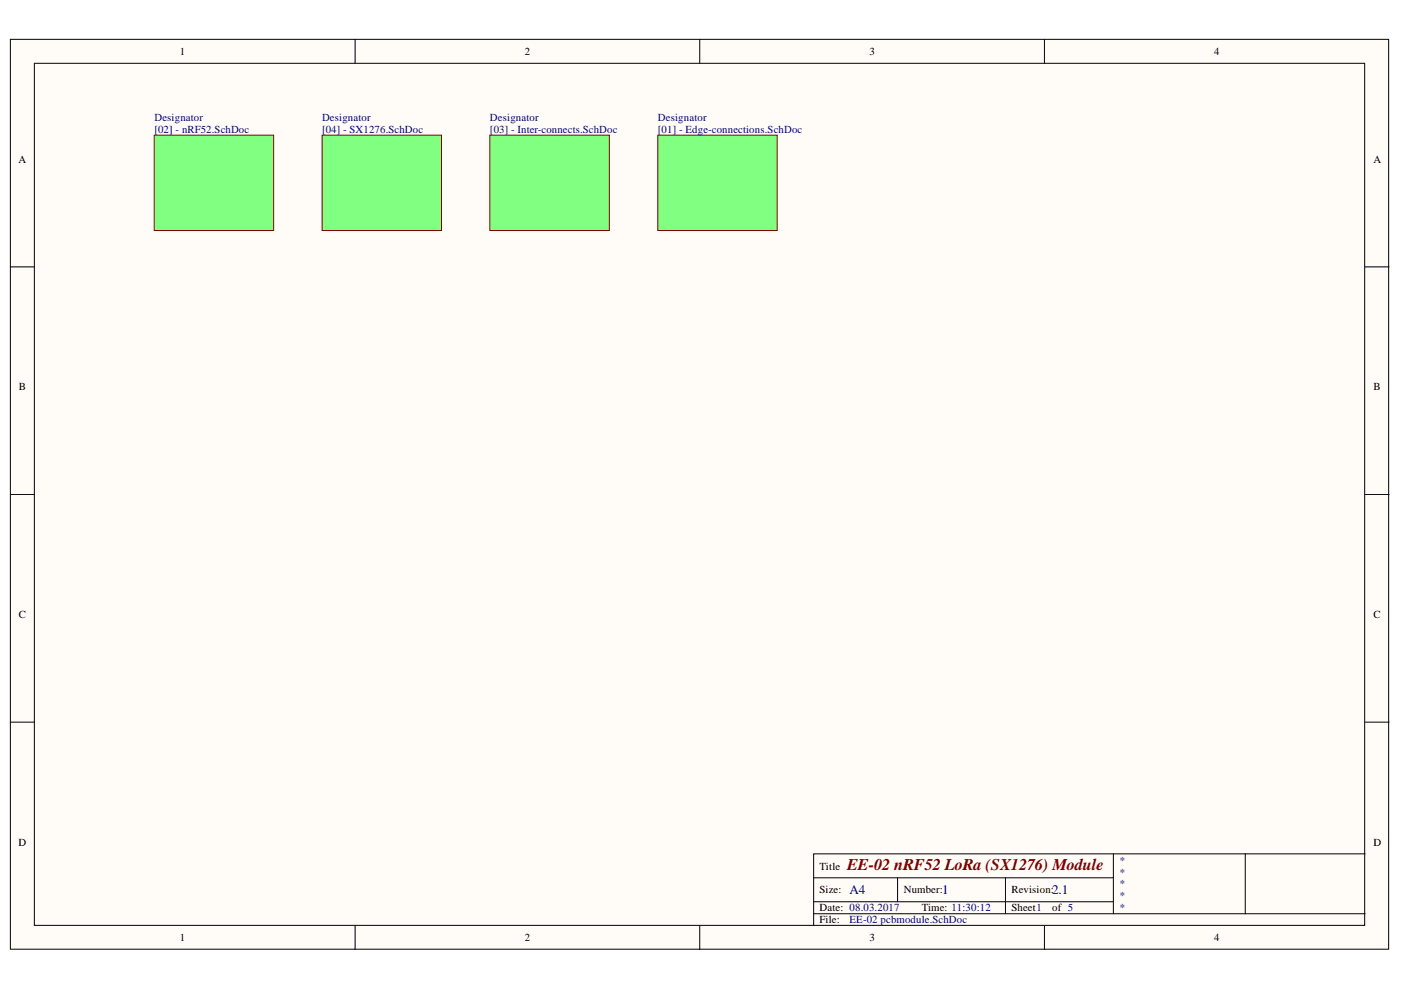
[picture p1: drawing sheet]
<svg xmlns="http://www.w3.org/2000/svg" width="297mm" height="210mm" viewBox="0 0 297 210" stroke-linecap="round" stroke-linejoin="round" font-family="sans-serif">
<defs><g id="words">
<text font-size="3.5" fill="#800000" x="179.6" y="184.4">EE-02 nRF52 LoRa (SX1276) Module</text>
<g font-size="2.8" fill="#000080">
<text x="180.1" y="189.6">A4</text>
<text x="199.7" y="189.6">1</text>
<text x="223.1" y="189.6">2.1</text>
</g>
<g font-size="2.3">
<text x="38.2" y="11.7">1</text>
<text x="111.2" y="11.7">2</text>
<text x="184.3" y="11.7">3</text>
<text x="257.4" y="11.7">4</text>
<text x="3.9" y="34.5">A</text>
<text x="291.2" y="34.5">A</text>
<text x="4" y="82.8">B</text>
<text x="291.2" y="82.8">B</text>
<text x="4" y="131">C</text>
<text x="291.2" y="131">C</text>
<text x="3.9" y="179.3">D</text>
<text x="291.2" y="179.3">D</text>
<text x="173.8" y="184.4">Title</text>
<text x="173.8" y="189.4">Size:</text>
<text x="191.6" y="189.4">Number:</text>
<text x="214.5" y="189.4">Revision:</text>
<text x="173.8" y="193.2">Date: 08.03.2017</text>
<text x="173.8" y="195.8">File:</text>
<text x="195.4" y="193.2">Time: 11:30:12</text>
<text x="214.5" y="193.2">Sheet1</text>
<text x="223.1" y="193.2">of 5</text>
<text x="38.2" y="199.6">1</text>
<text x="111.2" y="199.6">2</text>
<text x="184.3" y="199.6">3</text>
<text x="257.4" y="199.6">4</text>
</g>
<g font-size="2.3" fill="#000080">
<text x="32.7" y="25.6">Designator</text>
<text x="32.7" y="28.1">[02] - nRF52.SchDoc</text>
<text x="68.3" y="25.6">Designator</text>
<text x="68.3" y="28.1">[04] - SX1276.SchDoc</text>
<text x="103.9" y="25.6">Designator</text>
<text x="103.9" y="28.1">[03] - Inter-connects.SchDoc</text>
<text x="139.5" y="25.6">Designator</text>
<text x="139.5" y="28.1">[01] - Edge-connections.SchDoc</text>
<text x="237.3" y="183.1">*</text>
<text x="237.3" y="185.6">*</text>
<text x="237.3" y="188.2">*</text>
<text x="237.3" y="190.7">*</text>
<text x="180.1" y="195.8">EE-02 pcbmodule.SchDoc</text>
<text x="237.3" y="193.2">*</text>
</g>
</g></defs>
<g fill="#fffcf8" stroke="#000" stroke-width=".21">
<path d="M2.2 8.3h292.2v193h-292.2z"/>
<path d="M7.3 13.4h282v182.8h-282z"/>
</g>
<g fill="none" stroke="#000" stroke-width=".21">
<path d="M75.3 8.3v5.1M148.4 8.3v5.1M221.4 8.3v5.1M2.2 56.6h5.1M289.4 56.6h5.1M2.2 104.8h5.1M289.4 104.8h5.1M2.2 153.1h5.1M289.4 153.1h5.1M75.3 196.3v5.1M148.4 196.3v5.1M172.5 186.1h63.6"/>
<path d="M172.5 193.7h116.9M172.5 191.2h63.6M190.3 186.1v5.1M213.2 186.1v7.6M221.4 196.3v5.1M236.1 181v12.7M264 181h-91.5v15.3M289.4 181h-25.4v12.7"/>
</g>
<g fill="#80ff80" stroke="#800000" stroke-width=".21">
<path d="M32.7 28.7h25.3v20.2h-25.3z"/>
<path d="M68.3 28.7h25.3v20.2h-25.3z"/>
<path d="M103.9 28.7h25.3v20.2h-25.3z"/>
<path d="M139.5 28.7h25.3v20.2h-25.3z"/>
</g>
<use href="#words"/>
</svg>
